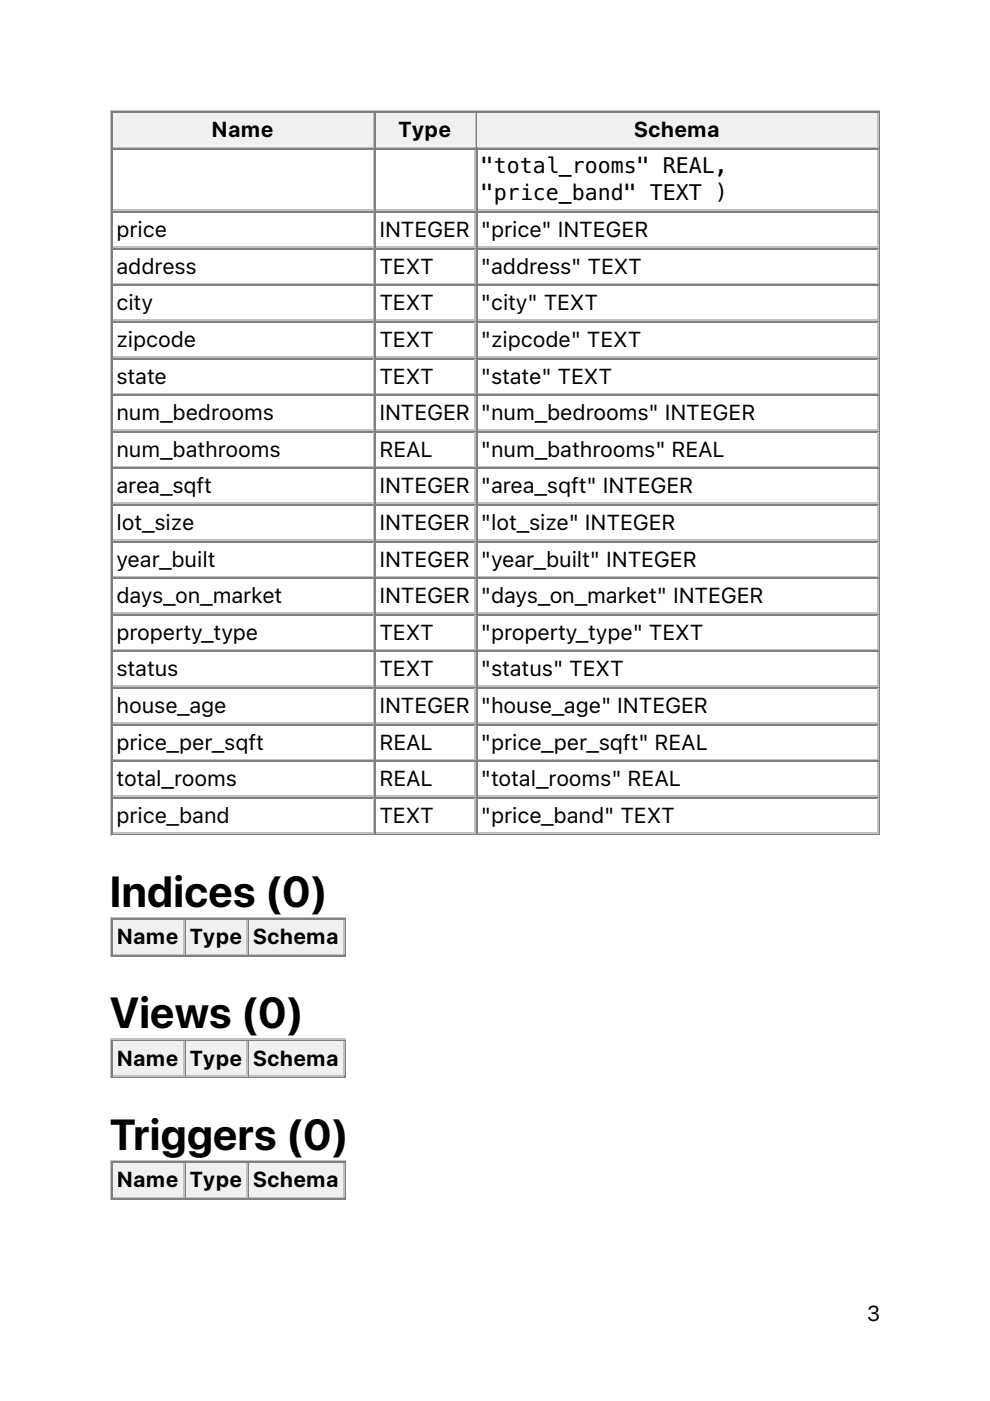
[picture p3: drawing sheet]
<svg xmlns="http://www.w3.org/2000/svg" width="210mm" height="297mm" viewBox="0 0 210 297" stroke-linecap="round" stroke-linejoin="round" font-family="sans-serif">
<defs><g id="words">
<g font-size="9.2">
<text x="23.3" y="192.3">Indices (0)</text>
<text x="23.3" y="218.1">Views (0)</text>
<text x="23.3" y="243.8">Triggers (0)</text>
</g>
<g font-size="4.6">
<text x="44.9" y="29.1">Name</text>
<text x="84.5" y="29.1">Type</text>
<text x="134.5" y="29.1">Schema</text>
<text x="102" y="36.7">&quot;total_rooms&quot; REAL,</text>
<text x="102" y="42.4">&quot;price_band&quot; TEXT )</text>
<text x="24.7" y="50.3">price</text>
<text x="80.4" y="50.3">INTEGER</text>
<text x="102" y="50.3">&quot;price&quot; INTEGER</text>
<text x="24.7" y="58.1">address</text>
<text x="80.4" y="58.1">TEXT</text>
<text x="102" y="58.1">&quot;address&quot; TEXT</text>
<text x="24.7" y="65.8">city</text>
<text x="80.4" y="65.8">TEXT</text>
<text x="102" y="65.8">&quot;city&quot; TEXT</text>
<text x="24.7" y="73.6">zipcode</text>
<text x="80.4" y="73.6">TEXT</text>
<text x="102" y="73.6">&quot;zipcode&quot; TEXT</text>
<text x="24.7" y="81.3">state</text>
<text x="80.4" y="81.3">TEXT</text>
<text x="102" y="81.3">&quot;state&quot; TEXT</text>
<text x="24.7" y="89.1">num_bedrooms</text>
<text x="80.4" y="89.1">INTEGER</text>
<text x="102" y="89.1">&quot;num_bedrooms&quot; INTEGER</text>
<text x="24.7" y="96.9">num_bathrooms</text>
<text x="80.4" y="96.9">REAL</text>
<text x="102" y="96.9">&quot;num_bathrooms&quot; REAL</text>
<text x="24.7" y="104.6">area_sqft</text>
<text x="80.4" y="104.6">INTEGER</text>
<text x="102" y="104.6">&quot;area_sqft&quot; INTEGER</text>
<text x="24.7" y="112.4">lot_size</text>
<text x="80.4" y="112.4">INTEGER</text>
<text x="102" y="112.4">&quot;lot_size&quot; INTEGER</text>
<text x="24.7" y="120.1">year_built</text>
<text x="80.4" y="120.1">INTEGER</text>
<text x="102" y="120.1">&quot;year_built&quot; INTEGER</text>
<text x="24.7" y="127.9">days_on_market</text>
<text x="80.4" y="127.9">INTEGER</text>
<text x="102" y="127.9">&quot;days_on_market&quot; INTEGER</text>
<text x="24.7" y="135.7">property_type</text>
<text x="80.4" y="135.7">TEXT</text>
<text x="102" y="135.7">&quot;property_type&quot; TEXT</text>
<text x="24.7" y="143.4">status</text>
<text x="80.4" y="143.4">TEXT</text>
<text x="102" y="143.4">&quot;status&quot; TEXT</text>
<text x="24.7" y="151.2">house_age</text>
<text x="80.4" y="151.2">INTEGER</text>
<text x="102" y="151.2">&quot;house_age&quot; INTEGER</text>
<text x="24.7" y="158.9">price_per_sqft</text>
<text x="80.4" y="158.9">REAL</text>
<text x="102" y="158.9">&quot;price_per_sqft&quot; REAL</text>
<text x="24.7" y="166.7">total_rooms</text>
<text x="80.4" y="166.7">REAL</text>
<text x="102" y="166.7">&quot;total_rooms&quot; REAL</text>
<text x="24.7" y="174.5">price_band</text>
<text x="80.4" y="174.5">TEXT</text>
<text x="102" y="174.5">&quot;price_band&quot; TEXT</text>
<text x="24.8" y="200.2">Name</text>
<text x="40.2" y="200.2">Type</text>
<text x="53.7" y="200.2">Schema</text>
<text x="24.8" y="226">Name</text>
<text x="40.2" y="226">Type</text>
<text x="53.7" y="226">Schema</text>
<text x="24.8" y="251.7">Name</text>
<text x="40.2" y="251.7">Type</text>
<text x="53.7" y="251.7">Schema</text>
<text x="183.8" y="280.1">3</text>
</g>
</g></defs>
<path d="M23.5 23.3v153.8M23.6 23.5h163M24 31.2h55.4M79.2 24v7" fill="none" stroke="#c0c0c0" stroke-width=".35"/>
<path d="M23.8 23.6v7.8M24 23.8h55.4M186.4 23.6v153.1M23.6 176.9h163" fill="none" stroke="#808080" stroke-width=".35"/>
<g fill="#f0f0f0">
<path d="M24 24h55v7h-55z"/>
<path d="M44.8 24.7h13.4v5.6h-13.4z"/>
</g>
<path d="M79.6 23.6v7.8M79.7 23.8h21.2" fill="none" stroke="#808080" stroke-width=".35"/>
<path d="M79.7 31.2h21.2M100.7 24v7" fill="none" stroke="#c0c0c0" stroke-width=".35"/>
<g fill="#f0f0f0">
<path d="M79.7 24h20.8v7h-20.8z"/>
<path d="M84.3 24.7h11.7v5.6h-11.7z"/>
</g>
<path d="M101.1 23.6v7.8M101.2 23.8h85.1" fill="none" stroke="#808080" stroke-width=".35"/>
<path d="M101.2 31.2h85.1M186.1 24v7" fill="none" stroke="#c0c0c0" stroke-width=".35"/>
<g fill="#f0f0f0">
<path d="M101.2 24h84.7v7h-84.7z"/>
<path d="M134.4 24.7h18.4v5.6h-18.4z"/>
</g>
<g fill="none" stroke="#808080" stroke-width=".35">
<path d="M23.8 31.4v145.3M24 31.6h55.4M79.6 31.4v145.3M79.7 31.6h21.2M101.1 31.4v145.3M101.2 31.6h85.1M24 45h55.4M24 52.7h55.4M79.7 45h21.2M79.7 52.7h21.2M101.2 45h85.1M101.2 52.7h85.1"/>
<path d="M24 60.5h55.4M24 68.3h55.4M24 76h55.4M79.7 60.5h21.2M79.7 68.3h21.2M79.7 76h21.2M101.2 60.5h85.1M101.2 68.3h85.1M101.2 76h85.1M24 83.8h55.4M24 91.5h55.4M24 99.3h55.4"/>
<path d="M79.7 83.8h21.2M79.7 91.5h21.2M79.7 99.3h21.2M101.2 83.8h85.1M101.2 91.5h85.1M101.2 99.3h85.1M24 107.1h55.4M24 114.8h55.4M79.7 107.1h21.2M79.7 114.8h21.2M101.2 107.1h85.1M101.2 114.8h85.1"/>
<path d="M24 122.6h55.4M24 130.4h55.4M24 138.1h55.4M79.7 122.6h21.2M79.7 130.4h21.2M79.7 138.1h21.2M101.2 122.6h85.1M101.2 130.4h85.1M101.2 138.1h85.1M24 145.9h55.4M24 153.6h55.4M79.7 145.9h21.2"/>
<path d="M79.7 153.6h21.2M101.2 145.9h85.1M101.2 153.6h85.1M24 161.4h55.4M24 169.2h55.4M79.7 161.4h21.2M79.7 169.2h21.2M101.2 161.4h85.1M101.2 169.2h85.1M23.8 194.7v7.8M24 194.9h15.2M73.2 194.7v7.8"/>
<path d="M23.6 202.7h49.8"/>
</g>
<g fill="none" stroke="#c0c0c0" stroke-width=".35">
<path d="M79.2 31.8v12.6M100.7 31.8v12.6M186.1 31.8v12.6M24 44.6h55.4M24 52.4h55.4M79.2 45.2v7M79.2 52.9v7.1M79.7 44.6h21.2M79.7 52.4h21.2M100.7 45.2v7M100.7 52.9v7.1M101.2 44.6h85.1"/>
<path d="M101.2 52.4h85.1M186.1 45.2v7M186.1 52.9v7.1M24 60.1h55.4M24 67.9h55.4M24 75.7h55.4M79.2 60.7v7M79.2 68.4v7.1M79.2 76.2v7.1M79.7 60.1h21.2M79.7 67.9h21.2M79.7 75.7h21.2"/>
<path d="M100.7 60.7v7M100.7 68.4v7.1M100.7 76.2v7.1M101.2 60.1h85.1M101.2 67.9h85.1M101.2 75.7h85.1M186.1 60.7v7M186.1 68.4v7.1M186.1 76.2v7.1M24 83.4h55.4M24 91.2h55.4M24 99h55.4"/>
<path d="M79.2 84v7M79.2 91.7v7.1M79.2 99.5v7M79.7 83.4h21.2M79.7 91.2h21.2M79.7 99h21.2M100.7 84v7M100.7 91.7v7.1M100.7 99.5v7M101.2 83.4h85.1M101.2 91.2h85.1M101.2 99h85.1"/>
<path d="M186.1 84v7M186.1 91.7v7.1M186.1 99.5v7M24 106.7h55.4M24 114.5h55.4M79.2 107.2v7.1M79.2 115v7.1M79.7 106.7h21.2M79.7 114.5h21.2M100.7 107.2v7.1M100.7 115v7.1M101.2 106.7h85.1"/>
<path d="M101.2 114.5h85.1M186.1 107.2v7.1M186.1 115v7.1M24 122.2h55.4M24 130h55.4M24 137.8h55.4M79.2 122.8v7M79.2 130.5v7.1M79.2 138.3v7M79.7 122.2h21.2M79.7 130h21.2M79.7 137.8h21.2"/>
<path d="M100.7 122.8v7M100.7 130.5v7.1M100.7 138.3v7M101.2 122.2h85.1M101.2 130h85.1M101.2 137.8h85.1M186.1 122.8v7M186.1 130.5v7.1M186.1 138.3v7M24 145.5h55.4M24 153.3h55.4M79.2 146v7.1"/>
<path d="M79.2 153.8v7.1M79.7 145.5h21.2M79.7 153.3h21.2M100.7 146v7.1M100.7 153.8v7.1M101.2 145.5h85.1M101.2 153.3h85.1M186.1 146v7.1M186.1 153.8v7.1M24 161h55.4M24 168.8h55.4M24 176.6h55.4"/>
<path d="M79.2 161.6v7M79.2 169.3v7.1M79.7 161h21.2M79.7 168.8h21.2M79.7 176.6h21.2M100.7 161.6v7M100.7 169.3v7.1M101.2 161h85.1M101.2 168.8h85.1M101.2 176.6h85.1M186.1 161.6v7M186.1 169.3v7.1"/>
<path d="M23.5 194.4v8.4M23.6 194.6h49.8M39 195.1v7M24 202.3h15.2"/>
</g>
<g fill="#f0f0f0">
<path d="M24 195.1h14.8v7h-14.8z"/>
<path d="M24.7 195.8h13.4v5.6h-13.4z"/>
</g>
<path d="M39.3 194.7v7.8M39.5 194.9h13.1" fill="none" stroke="#808080" stroke-width=".35"/>
<path d="M52.4 195.1v7M39.5 202.3h13.1" fill="none" stroke="#c0c0c0" stroke-width=".35"/>
<g fill="#f0f0f0">
<path d="M39.5 195.1h12.7v7h-12.7z"/>
<path d="M40.2 195.8h11.3v5.6h-11.3z"/>
</g>
<path d="M52.7 194.7v7.8M52.9 194.9h20.1" fill="none" stroke="#808080" stroke-width=".35"/>
<path d="M72.8 195.1v7M52.9 202.3h20.1" fill="none" stroke="#c0c0c0" stroke-width=".35"/>
<g fill="#f0f0f0">
<path d="M52.9 195.1h19.8v7h-19.8z"/>
<path d="M53.6 195.8h18.4v5.6h-18.4z"/>
</g>
<path d="M23.5 220.1v8.5M23.6 220.3h49.8M24 228.1h15.2M39 220.8v7.1" fill="none" stroke="#c0c0c0" stroke-width=".35"/>
<path d="M23.6 228.4h49.8M23.8 220.5v7.7M24 220.7h15.2M73.2 220.5v7.7" fill="none" stroke="#808080" stroke-width=".35"/>
<g fill="#f0f0f0">
<path d="M24 220.8h14.8v7.1h-14.8z"/>
<path d="M24.7 221.5h13.4v5.7h-13.4z"/>
</g>
<path d="M39.3 220.5v7.7M39.5 220.7h13.1" fill="none" stroke="#808080" stroke-width=".35"/>
<path d="M39.5 228.1h13.1M52.4 220.8v7.1" fill="none" stroke="#c0c0c0" stroke-width=".35"/>
<g fill="#f0f0f0">
<path d="M39.5 220.8h12.7v7.1h-12.7z"/>
<path d="M40.2 221.5h11.3v5.7h-11.3z"/>
</g>
<path d="M52.7 220.5v7.7M52.9 220.7h20.1" fill="none" stroke="#808080" stroke-width=".35"/>
<path d="M52.9 228.1h20.1M72.8 220.8v7.1" fill="none" stroke="#c0c0c0" stroke-width=".35"/>
<g fill="#f0f0f0">
<path d="M52.9 220.8h19.8v7.1h-19.8z"/>
<path d="M53.6 221.5h18.4v5.7h-18.4z"/>
</g>
<path d="M23.5 245.9v8.5M23.6 246.1h49.8M24 253.8h15.2M39 246.6v7" fill="none" stroke="#c0c0c0" stroke-width=".35"/>
<path d="M23.6 254.2h49.8M23.8 246.2v7.8M24 246.4h15.2M73.2 246.2v7.8" fill="none" stroke="#808080" stroke-width=".35"/>
<g fill="#f0f0f0">
<path d="M24 246.6h14.8v7h-14.8z"/>
<path d="M24.7 247.3h13.4v5.6h-13.4z"/>
</g>
<path d="M39.3 246.2v7.8M39.5 246.4h13.1" fill="none" stroke="#808080" stroke-width=".35"/>
<path d="M39.5 253.8h13.1M52.4 246.6v7" fill="none" stroke="#c0c0c0" stroke-width=".35"/>
<g fill="#f0f0f0">
<path d="M39.5 246.6h12.7v7h-12.7z"/>
<path d="M40.2 247.3h11.3v5.6h-11.3z"/>
</g>
<path d="M52.7 246.2v7.8M52.9 246.4h20.1" fill="none" stroke="#808080" stroke-width=".35"/>
<path d="M52.9 253.8h20.1M72.8 246.6v7" fill="none" stroke="#c0c0c0" stroke-width=".35"/>
<g fill="#f0f0f0">
<path d="M52.9 246.6h19.8v7h-19.8z"/>
<path d="M53.6 247.3h18.4v5.6h-18.4z"/>
</g>
<use href="#words"/>
</svg>
